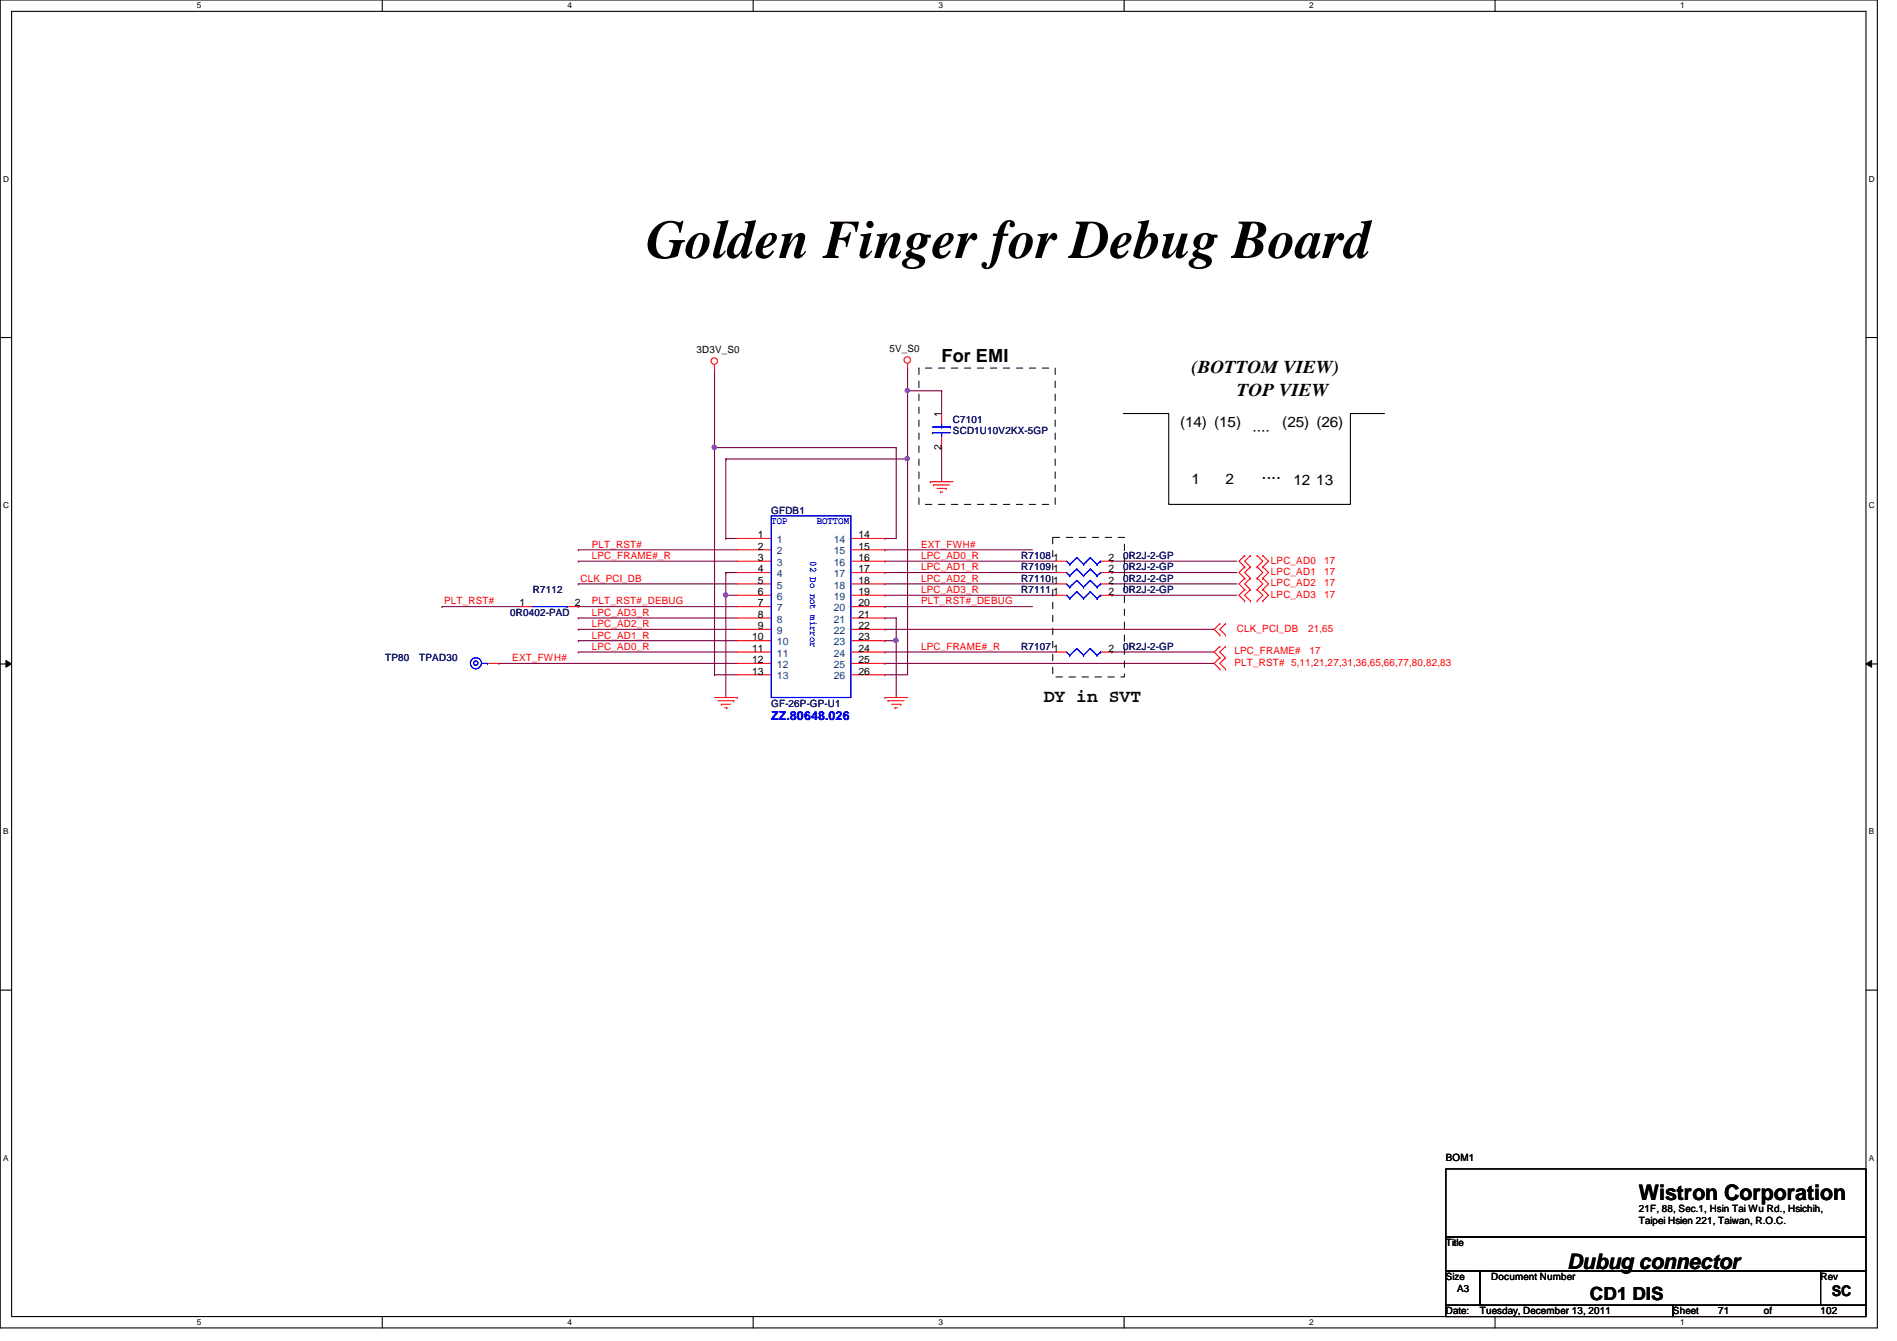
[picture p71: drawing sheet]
<svg xmlns="http://www.w3.org/2000/svg" width="297mm" height="210mm" viewBox="0 0 297 210" stroke-linecap="round" stroke-linejoin="round" font-family="sans-serif">
<defs><g id="words">
<text font-size="8.5" x="101.2" y="40.4">Golden Finger for Debug Board</text>
<g font-size="3.3">
<text x="256.6" y="187.9">Wistron Corporation</text>
<text x="245.4" y="198.6">Dubug connector</text>
</g>
<g font-size="2.8">
<text x="147.4" y="56.7">For EMI</text>
<text x="186.6" y="58.4">(BOTTOM VIEW)</text>
<text x="193.7" y="62">TOP VIEW</text>
<text x="200.6" y="74.6" transform="rotate(180 200.6 74.6)">....</text>
<text x="163.4" y="109.9">DY in SVT</text>
<text x="249" y="203.5">CD1 DIS</text>
</g>
<g font-size="2.3">
<text x="184.8" y="66.8">(14) (15)</text>
<text x="198.8" y="67.3" transform="rotate(180 198.8 67.3)">....</text>
<text x="200.8" y="66.8">(25) (26)</text>
<text x="186.6" y="75.7">1</text>
<text x="191.9" y="75.7">2</text>
<text x="202.6" y="75.9">12</text>
<text x="206.1" y="75.9">13</text>
<text x="286.8" y="202.9">SC</text>
</g>
<text font-size="1.9" fill="#00f" x="120.8" y="112.8">ZZ.80648.026</text>
<g font-size="1.6">
<text x="109" y="55.3">3D3V_S0</text>
<text x="139.3" y="55.1">5V_S0</text>
<text x="147.4" y="65.3" transform="rotate(-90 147.4 65.3)">1</text>
<text x="147.4" y="70.4" transform="rotate(-90 147.4 70.4)">2</text>
<text x="118.7" y="84.2">1</text>
<text x="118.7" y="86">2</text>
<text x="118.7" y="87.8">3</text>
<text x="118.7" y="89.6">4</text>
<text x="134.5" y="84.2">14</text>
<text x="134.5" y="86">15</text>
<text x="134.5" y="87.8">16</text>
<text x="134.5" y="89.6">17</text>
<text x="164.9" y="87.8">1</text>
<text x="164.9" y="89.6">1</text>
<text x="173.6" y="87.8">2</text>
<text x="173.6" y="89.6">2</text>
<text x="81.3" y="94.9">1</text>
<text x="90" y="94.9">2</text>
<text x="118.7" y="91.4">5</text>
<text x="118.7" y="93.1">6</text>
<text x="118.7" y="94.9">7</text>
<text x="134.5" y="91.4">18</text>
<text x="134.5" y="93.1">19</text>
<text x="134.5" y="94.9">20</text>
<text x="164.9" y="91.4">1</text>
<text x="164.9" y="93.1">1</text>
<text x="173.6" y="91.4">2</text>
<text x="173.6" y="93.1">2</text>
<text x="117.8" y="100.2">10</text>
<text x="118.7" y="96.7">8</text>
<text x="118.7" y="98.5">9</text>
<text x="134.5" y="96.7">21</text>
<text x="134.5" y="98.5">22</text>
<text x="134.5" y="100.2">23</text>
<text x="117.8" y="102">11</text>
<text x="117.8" y="103.8">12</text>
<text x="117.8" y="105.6">13</text>
<text x="134.5" y="102">24</text>
<text x="134.5" y="103.8">25</text>
<text x="134.5" y="105.6">26</text>
<text x="164.9" y="102">1</text>
<text x="173.6" y="102">2</text>
<text x="226.4" y="181.7">BOM1</text>
<text x="256.6" y="191.6">Taipei Hsien 221, Taiwan, R.O.C.</text>
<text x="256.6" y="189.7">21F, 88, Sec.1, Hsin Tai Wu Rd., Hsichih,</text>
<text x="226.4" y="195.1">Title</text>
<text x="226.4" y="200.4">Size</text>
<text x="228.2" y="202.2">A3</text>
<text x="233.5" y="200.4">Document Number</text>
<text x="285.1" y="200.4">Rev</text>
<text x="226.4" y="205.7">Date:</text>
<text x="231.7" y="205.7">Tuesday, December 13, 2011</text>
<text x="261.9" y="205.7">Sheet</text>
<text x="269.1" y="205.7">71</text>
<text x="276.2" y="205.7">of</text>
<text x="285.1" y="205.7">102</text>
</g>
<g font-size="1.6" fill="#000080">
<text x="149.2" y="67.9">SCD1U10V2KX-5GP</text>
<text x="149.2" y="66.2">C7101</text>
<text x="120.8" y="80.4">GFDB1</text>
<text x="159.9" y="87.5">R7108</text>
<text x="159.9" y="89.3">R7109</text>
<text x="175.9" y="87.5">0R2J-2-GP</text>
<text x="175.9" y="89.3">0R2J-2-GP</text>
<text x="83.4" y="92.8">R7112</text>
<text x="159.9" y="91.1">R7110</text>
<text x="159.9" y="92.8">R7111</text>
<text x="175.9" y="91.1">0R2J-2-GP</text>
<text x="175.9" y="92.8">0R2J-2-GP</text>
<text x="79.9" y="96.4">0R0402-PAD</text>
<text x="159.9" y="101.7">R7107</text>
<text x="175.9" y="101.7">0R2J-2-GP</text>
<text x="60.3" y="103.5">TP80</text>
<text x="65.7" y="103.5">TPAD30</text>
<text x="120.8" y="110.6">GF-26P-GP-U1</text>
</g>
<g font-size="1.6" fill="#00f">
<text x="120.8" y="82">TOP</text>
<text x="127.9" y="82">BOTTOM</text>
<text x="126.9" y="87.8" transform="rotate(90 126.9 87.8)">02 Do not mirror</text>
</g>
<g font-size="1.6" fill="#f00">
<text x="92.7" y="87.5">LPC_FRAME#_R</text>
<text x="92.7" y="85.7">PLT_RST#</text>
<text x="144.2" y="87.5">LPC_AD0_R</text>
<text x="144.2" y="89.3">LPC_AD1_R</text>
<text x="144.2" y="85.7">EXT_FWH#</text>
<text x="199" y="88.2">LPC_AD0</text>
<text x="207.3" y="88.2">17</text>
<text x="69.6" y="94.6">PLT_RST#</text>
<text x="90.9" y="91.1">CLK_PCI_DB</text>
<text x="92.7" y="94.6">PLT_RST#_DEBUG</text>
<text x="144.2" y="91.1">LPC_AD2_R</text>
<text x="144.2" y="92.8">LPC_AD3_R</text>
<text x="144.2" y="94.6">PLT_RST#_DEBUG</text>
<text x="199" y="90">LPC_AD1</text>
<text x="199" y="91.8">LPC_AD2</text>
<text x="199" y="93.6">LPC_AD3</text>
<text x="207.3" y="90">17</text>
<text x="207.3" y="91.8">17</text>
<text x="207.3" y="93.6">17</text>
<text x="92.7" y="101.7">LPC_AD0_R</text>
<text x="92.7" y="99.9">LPC_AD1_R</text>
<text x="92.7" y="98.2">LPC_AD2_R</text>
<text x="92.7" y="96.4">LPC_AD3_R</text>
<text x="144.2" y="101.7">LPC_FRAME#_R</text>
<text x="193.7" y="98.9">CLK_PCI_DB</text>
<text x="204.8" y="98.9">21,65</text>
<text x="80.2" y="103.5">EXT_FWH#</text>
<text x="193.3" y="102.4">LPC_FRAME#</text>
<text x="193.3" y="104.2">PLT_RST# 5,11,21,27,31,36,65,66,77,80,82,83</text>
<text x="205.1" y="102.4">17</text>
</g>
<g font-size="1.6" fill="#004080">
<text x="121.7" y="85">1</text>
<text x="121.7" y="86.8">2</text>
<text x="121.7" y="88.6">3</text>
<text x="130.6" y="85">14</text>
<text x="130.6" y="86.8">15</text>
<text x="130.6" y="88.6">16</text>
<text x="121.7" y="90.3">4</text>
<text x="121.7" y="92.1">5</text>
<text x="121.7" y="93.9">6</text>
<text x="121.7" y="95.7">7</text>
<text x="130.6" y="90.3">17</text>
<text x="130.6" y="92.1">18</text>
<text x="130.6" y="93.9">19</text>
<text x="130.6" y="95.7">20</text>
<text x="121.7" y="97.5">8</text>
<text x="121.7" y="99.2">9</text>
<text x="121.7" y="101">10</text>
<text x="130.6" y="97.5">21</text>
<text x="130.6" y="99.2">22</text>
<text x="130.6" y="101">23</text>
<text x="121.7" y="102.8">11</text>
<text x="121.7" y="104.6">12</text>
<text x="121.7" y="106.3">13</text>
<text x="130.6" y="102.8">24</text>
<text x="130.6" y="104.6">25</text>
<text x="130.6" y="106.3">26</text>
</g>
<g font-size="1.3">
<text x="30.8" y="1.3">5</text>
<text x="88.9" y="1.3">4</text>
<text x="146.9" y="1.3">3</text>
<text x="205" y="1.3">2</text>
<text x="263.1" y="1.3">1</text>
<text x=".5" y="28.4">D</text>
<text x="292.6" y="28.4">D</text>
<text x=".5" y="79.5">C</text>
<text x="292.6" y="79.5">C</text>
<text x=".5" y="130.6">B</text>
<text x="292.6" y="130.6">B</text>
<text x=".5" y="181.7">A</text>
<text x="292.6" y="181.7">A</text>
<text x="30.8" y="207.4">5</text>
<text x="88.9" y="207.4">4</text>
<text x="146.9" y="207.4">3</text>
<text x="205" y="207.4">2</text>
<text x="263.1" y="207.4">1</text>
</g>
</g></defs>
<path d="M0 0h294v207.9h-294zM1.8 1.8h290.4v204.3h-290.4z" fill="none" stroke="#000" stroke-width=".17"/>
<g fill="#fff">
<path d="M30.8 .2h.7v1.4h-.7z"/>
<path d="M30.8 206.2h.7v1.4h-.7z"/>
</g>
<path d="M59.9 0v1.8M59.9 206.1v1.8" fill="none" stroke="#000" stroke-width=".17"/>
<g fill="#fff">
<path d="M88.9 .2h.6v1.4h-.6z"/>
<path d="M88.9 206.2h.6v1.4h-.6z"/>
</g>
<path d="M117.9 0v1.8M117.9 206.1v1.8" fill="none" stroke="#000" stroke-width=".17"/>
<g fill="#fff">
<path d="M146.9 .2h.7v1.4h-.7z"/>
<path d="M146.9 206.2h.7v1.4h-.7z"/>
</g>
<path d="M176 0v1.8M176 206.1v1.8" fill="none" stroke="#000" stroke-width=".17"/>
<g fill="#fff">
<path d="M205 .2h.7v1.4h-.7z"/>
<path d="M205 206.2h.7v1.4h-.7z"/>
</g>
<path d="M234.1 0v1.8M234.1 206.1v1.8" fill="none" stroke="#000" stroke-width=".17"/>
<g fill="#fff">
<path d="M263.1 .2h.7v1.4h-.7z"/>
<path d="M263.1 206.2h.7v1.4h-.7z"/>
<path d="M.5 27.3h.9v1.4h-.9z"/>
<path d="M292.6 27.3h.9v1.4h-.9z"/>
<path d="M.5 78.4h.9v1.4h-.9z"/>
<path d="M292.6 78.4h.9v1.4h-.9z"/>
</g>
<path d="M0 52.8h1.8M292.2 52.8h1.8" fill="none" stroke="#000" stroke-width=".17"/>
<g fill="#fff">
<path d="M.5 129.5h.8v1.4h-.8z"/>
<path d="M292.6 129.5h.9v1.4h-.9z"/>
</g>
<path d="M0 103.9h1.8M292.2 103.9h1.8" fill="none" stroke="#000" stroke-width=".17"/>
<path d="M.9 103.4l.9 .5-.9 .5zM292.2 103.9l.9-.5v1z" fill="#000"/>
<path d="M.9 103.4l.9 .5-.9 .5zM292.2 103.9l.9-.5v1z" fill="none" stroke="#000" stroke-width=".16"/>
<g fill="#fff">
<path d="M.5 180.5h.8v1.4h-.8z"/>
<path d="M292.6 180.5h.9v1.4h-.9z"/>
</g>
<path d="M0 155h1.8M292.2 155h1.8" fill="none" stroke="#000" stroke-width=".17"/>
<path d="M174.1 87.8h19.6M174.1 93.2h19.6M174.1 91.4h19.6M174.1 87.8h.1M174.1 93.2h.1M174.1 91.4h.1M138.6 100.3h1.7M138.6 100.3h.1" fill="none" stroke="#800040" stroke-width=".17"/>
<circle cx="140.3" cy="100.2" r=".34" fill="#f0f"/>
<circle cx="140.3" cy="100.2" r=".34" fill="none" stroke="#f0f" stroke-width=".17"/>
<path d="M142.1 57.6h.1M142.1 57.6v14.2M142.1 61.2h.1M138.6 98.5h.1M138.6 98.5h51.5" fill="none" stroke="#800040" stroke-width=".17"/>
<circle cx="142.1" cy="61.1" r=".34" fill="#f0f"/>
<circle cx="142.1" cy="61.1" r=".34" fill="none" stroke="#f0f" stroke-width=".17"/>
<g fill="none" stroke="#800040" stroke-width=".17">
<path d="M111.9 70.1h.1M111.9 70.1v35.5M113.7 71.8h.1M113.7 71.8v12.5M142.1 61.2h5.3M142.1 61.2h.1M142.1 71.8h.1M142.1 71.8v33.8M147.4 61.2h.1M147.4 61.2v3.5M90.5 87.8h24.9M90.5 95h24.9"/>
<path d="M90.5 98.5h24.9M90.5 96.7h24.9M90.5 91.4h24.9M90.5 86.1h24.9M90.5 87.8h.1M90.5 95h.1M90.5 98.5h.1M90.5 96.7h.1M90.5 86.1h.1M90.5 91.4h.1M113.7 84.3h.1M113.7 84.3h1.7"/>
<path d="M138.6 87.8h26.6M138.6 89.6h26.6M138.6 91.4h26.6M138.6 93.2h26.6M138.6 95h23.1M138.6 87.8h.1M138.6 89.6h.1M138.6 91.4h.1M138.6 93.2h.1M138.6 95h.1M78.1 103.8h37.3M78.1 103.8h.1"/>
<path d="M90.5 102.1h24.9M90.5 100.3h24.9M90.5 102.1h.1M90.5 100.3h.1M111.9 105.6h3.5M111.9 105.6h.1M138.6 102.1h26.6M138.6 102.1h.1"/>
</g>
<circle cx="111.8" cy="70" r=".34" fill="#f0f"/>
<circle cx="111.8" cy="70" r=".34" fill="none" stroke="#f0f" stroke-width=".17"/>
<path d="M113.7 89.6h.1M113.7 93.2h.1M113.7 93.2v16M113.7 89.6h1.7M138.6 84.3h1.7M138.6 84.3h.1M174.1 89.6h19.6M174.1 89.6h.1M138.6 103.8h.1M138.6 103.8h51.5M174.1 102.1h.1M174.1 102.1h16" fill="none" stroke="#800040" stroke-width=".17"/>
<circle cx="113.6" cy="93.1" r=".34" fill="#f0f"/>
<circle cx="113.6" cy="93.1" r=".34" fill="none" stroke="#f0f" stroke-width=".17"/>
<path d="M113.7 71.8h.1M113.7 71.8h28.4M147.4 70.1h.1M147.4 70.1v5.3M138.6 86.1h23.1M138.6 86.1h.1M138.6 105.6h3.5M138.6 105.6h.1" fill="none" stroke="#800040" stroke-width=".17"/>
<circle cx="142.1" cy="71.8" r=".34" fill="#f0f"/>
<circle cx="142.1" cy="71.8" r=".34" fill="none" stroke="#f0f" stroke-width=".17"/>
<g fill="none" stroke="#800040" stroke-width=".17">
<path d="M111.9 57.8h.1M111.9 57.8v12.3M111.9 70.1h28.4M111.9 70.1h.1M140.3 70.1h.1M140.3 70.1v14.2M69.2 95h12.5M69.2 95h.1M113.7 93.2h.1M113.7 89.6h.1M113.7 89.6v3.6M113.7 93.2h1.7"/>
<path d="M138.6 96.7h1.7M138.6 96.7h.1M140.3 96.7h.1M140.3 96.7v12.5M140.3 100.3h.1"/>
</g>
<g fill="none" stroke="#f00" stroke-width=".17">
<path d="M111.9 57.8h.1M111.9 57.1v.7M142.1 57.6h.1M142.1 56.9v.7M145.7 75.4h.1M145.7 75.4h3.5M146.2 75.9h.1M146.2 75.9h2.5M146.7 76.5h1.5M147.3 77h.1M147.3 77h.3M147.4 64.7v1.8"/>
<path d="M147.4 68.3v1.8M148.2 76.5h.1M81.7 95h1.7M88.8 95h1.7M115.4 84.3h5.4M115.4 86.1h5.4M115.4 87.8h5.4M115.4 89.6h5.4M115.4 91.4h5.4M115.4 93.2h5.4M115.4 95h5.4M115.4 96.7h5.4"/>
<path d="M115.4 98.5h5.4M133.2 84.3h5.4M133.2 86.1h5.4M133.2 87.8h5.4M133.2 89.6h5.4M133.2 91.4h5.4M133.2 93.2h5.4M133.2 95h5.4M133.2 96.7h5.4M133.2 98.5h5.4M165.2 87.8h1.8M165.2 89.6h1.8"/>
<path d="M165.2 91.4h1.8M165.2 93.2h1.8M172.3 87.8h1.8M172.3 89.6h1.8M172.3 91.4h1.8M172.3 93.2h1.8M191 99.4h.1M191 97.6h.1M191 97.6l-.9 .9 .9 .9M191.9 97.6l-.9 .9 .9 .9M191.9 97.6h.1M191.9 99.4h.1"/>
<path d="M194.9 88.7l-.9 .9 .9 .9M194.9 90.5l-.9 .9 .9 .9M194.9 92.3l-.9 .9 .9 .9M194.9 87l-.9 .8 .9 .9M194.9 88.7h.1M194.9 90.5h.1M194.9 92.3h.1M194.9 94.1h.1M194.9 87h.1M195.8 90.5h.1M195.8 88.7h.1M195.8 92.3h.1"/>
<path d="M195.8 94.1h.1M195.8 87h.1M195.8 88.7l-.9 .9 .9 .9M195.8 90.5l-.9 .9 .9 .9M195.8 92.3l-.9 .9 .9 .9M195.8 87l-.9 .8 .9 .9M196.8 88.7h.1M196.8 90.5h.1M196.8 92.3h.1M196.8 94.1h.1M196.8 87h.1M196.8 88.7l.9 .9-.9 .9"/>
<path d="M196.8 90.5l.9 .9-.9 .9M196.8 92.3l.9 .9-.9 .9M196.8 87l.9 .8-.9 .9M197.7 88.7h.1M197.7 90.5h.1M197.7 92.3h.1M197.7 94.1h.1M197.7 87h.1M197.7 88.7l.9 .9-.9 .9M197.7 90.5l.9 .9-.9 .9M197.7 92.3l.9 .9-.9 .9M197.7 87l.9 .8-.9 .9"/>
<path d="M76.3 103.8h1.8M111.9 109.2h3.5M112.4 109.7h2.5M112.9 110.2h1.5M112.9 110.2h.1M113.5 110.8h.3M113.8 110.8h.1M114.9 109.7h.1M115.4 100.3h5.4M115.4 102.1h5.4M115.4 103.8h5.4M115.4 105.6h5.4"/>
<path d="M115.4 109.2h.1M133.2 100.3h5.4M133.2 102.1h5.4M133.2 103.8h5.4M133.2 105.6h5.4M138.6 109.2h3.5M138.6 109.2h.1M139.1 109.7h.1M139.1 109.7h2.5M139.6 110.2h1.5M140.2 110.8h.3M140.2 110.8h.1"/>
<path d="M141.1 110.2h.1M165.2 102.1h1.8M172.3 102.1h1.8M191 103h.1M191 101.2h.1M191 104.7h.1M191 101.2l-.9 .9 .9 .9M191 103l-.9 .8 .9 .9M191.9 101.2l-.9 .9 .9 .9M191.9 103l-.9 .8 .9 .9M191.9 101.2h.1M191.9 103h.1"/>
<path d="M191.9 104.7h.1"/>
<circle cx="111.8" cy="56.5" r=".51"/>
<circle cx="142.1" cy="56.3" r=".51"/>
</g>
<path d="M175.9 64.7h7.1v14.3h28.5v-14.3h5.3M226.4 183h65.8v10.6h-65.8zM226.4 193.6h65.8v5.4h-65.8zM226.4 199h5.3v5.3h-5.3zM231.7 199h53.4v5.3h-53.4zM285.1 199h7.1v5.3h-7.1zM226.4 204.3h35.6v1.8h-35.6zM262 204.3h30.2v1.8h-30.2z" fill="none" stroke="#000" stroke-width=".17"/>
<path d="M143.9 57.6h21.3v21.4h-21.3zM164.8 84.1h11.3v21.9h-11.3z" fill="none" stroke="#000" stroke-width=".16" stroke-dasharray="1 1 1 1 1 1 1 1"/>
<g fill="none" stroke="#00f" stroke-width=".17">
<path d="M146 67.7h2.8M146 67.7h.1M146 66.8h2.8M147.4 66.8h.1M147.4 67.7h.1M147.4 66.5v.3M147.4 67.7v.6M148.8 66.8h.1M83.4 95h5.4M88.8 95h.1M120.8 80.7h12.4v28.5h-12.4zM167 87.8l.5 .5"/>
<path d="M167 89.6l.5 .5M167 91.4l.5 .5M167 93.2l.5 .5M167.5 88.3h.1M167.5 90.1h.1M167.5 91.9h.1M167.5 93.7h.1M168.6 87.3h.1M168.6 89.1h.1M168.6 90.8h.1M168.6 92.6h.1M168.6 87.3l1.1 1"/>
<path d="M168.6 89.1l1.1 1M168.6 90.8l1.1 1.1M168.6 92.6l1.1 1.1M168.6 87.3l-1.1 1M168.6 89.1l-1.1 1M168.6 90.8l-1.1 1.1M168.6 92.6l-1.1 1.1M169.7 88.3h.1M169.7 90.1h.1M169.7 91.9h.1M169.7 93.7h.1M170.7 87.3l-1 1"/>
<path d="M170.7 89.1l-1 1M170.7 90.8l-1 1.1M170.7 92.6l-1 1.1M170.7 87.3h.1M170.7 89.1h.1M170.7 90.8h.1M170.7 92.6h.1M170.7 87.3l1.1 1M170.7 89.1l1.1 1M170.7 90.8l1.1 1.1M170.7 92.6l1.1 1.1M171.8 88.3h.1"/>
<path d="M171.8 90.1h.1M171.8 91.9h.1M171.8 93.7h.1M172.3 87.8h.1M172.3 89.6h.1M172.3 91.4h.1M172.3 93.2h.1M172.3 87.8l-.5 .5M172.3 89.6l-.5 .5M172.3 91.4l-.5 .5M172.3 93.2l-.5 .5M75.4 103.8h.9"/>
<path d="M76.3 103.8h.1M167 102.1l.5 .5M167.5 102.6h.1M168.6 101.5h.1M168.6 101.5l1.1 1.1M168.6 101.5l-1.1 1.1M169.7 102.6h.1M170.7 101.5l-1 1.1M170.7 101.5h.1M170.7 101.5l1.1 1.1M171.8 102.6h.1M172.3 102.1h.1"/>
<path d="M172.3 102.1l-.5 .5"/>
<circle cx="74.5" cy="103.8" r=".34"/>
<circle cx="74.5" cy="103.8" r=".87"/>
</g>
<circle cx="140.3" cy="100.2" r=".34" fill="#f0f"/>
<circle cx="140.3" cy="100.2" r=".34" fill="none" stroke="#f0f" stroke-width=".17"/>
<circle cx="142.1" cy="61.1" r=".34" fill="#f0f"/>
<circle cx="142.1" cy="61.1" r=".34" fill="none" stroke="#f0f" stroke-width=".17"/>
<circle cx="111.8" cy="70" r=".34" fill="#f0f"/>
<circle cx="111.8" cy="70" r=".34" fill="none" stroke="#f0f" stroke-width=".17"/>
<circle cx="113.6" cy="93.1" r=".34" fill="#f0f"/>
<circle cx="113.6" cy="93.1" r=".34" fill="none" stroke="#f0f" stroke-width=".17"/>
<circle cx="142.1" cy="71.8" r=".34" fill="#f0f"/>
<circle cx="142.1" cy="71.8" r=".34" fill="none" stroke="#f0f" stroke-width=".17"/>
<use href="#words"/>
</svg>
